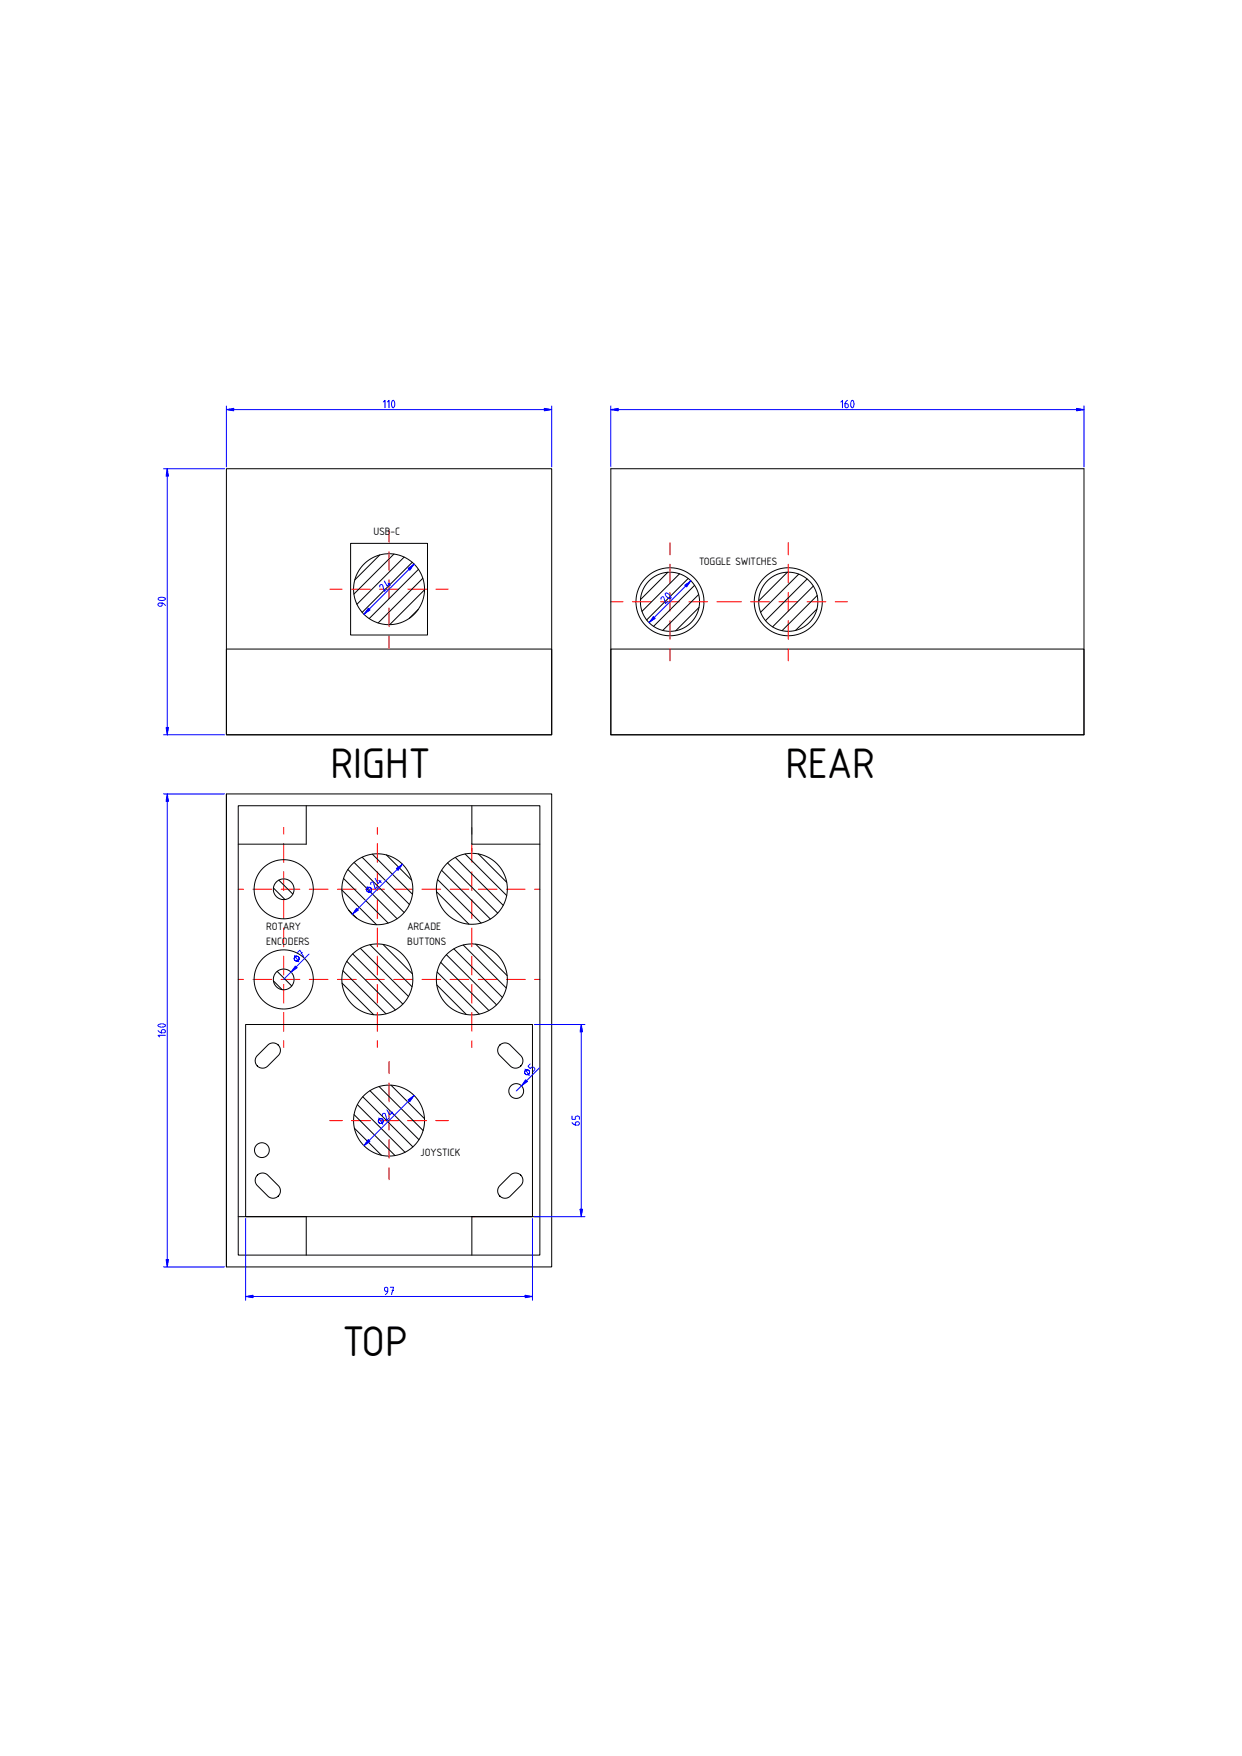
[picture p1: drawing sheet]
<svg xmlns="http://www.w3.org/2000/svg" width="420mm" height="594mm" viewBox="0 0 420 594" stroke-linecap="round" stroke-linejoin="round" font-family="sans-serif">
<defs><g id="words">
<g font-size="13.5">
<text x="111.8" y="263.2">RIGHT</text>
<text x="265.7" y="263.2">REAR</text>
<text x="115.9" y="458.6">TOP</text>
</g>
<g font-size="3.4">
<text x="126.4" y="181.1">USB</text>
<text x="132.2" y="181.1">-C</text>
<text x="236.5" y="191.1">TOGGLE SWITCHES</text>
<text x="90.1" y="314.6">ROTARY</text>
<text x="137.9" y="314.6">ARCADE</text>
<text x="90.1" y="319.8">ENCODERS</text>
<text x="137.8" y="319.8">BUTTONS</text>
<text x="142.3" y="391">JOYSTICK</text>
</g>
</g></defs>
<g fill="none" stroke="#000" stroke-width=".34">
<path d="M76.6 158.6h110v90h-110zM206.6 158.6h160.1v90h-160.1zM118.6 183.8h26v31h-26zM128.5 187.8l-8.5 8.4M133.3 187.4l-13.6 13.6M136.7 188.5l-16 15.9M139.4 190.2l-16.9 17M141.6 192.6l-16.7 16.7M143 195.6l-15.1 15.2M143.6 199.5l-11.8 11.8M225.9 193.6l-9.2 9.3M229.9 194.1l-12.7 12.7"/>
<path d="M232.8 195.7l-14 14M235 198l-13.9 13.9M266.4 193.6l-9.7 9.7M270.2 194.2l-12.9 12.9M273 195.9l-14 14.1M275.1 198.3l-13.7 13.8M76.6 219.6h110v29h-110zM141.5 206.2l-3 3M206.6 219.6h160.1v29h-160.1zM236.3 201.1l-12.1 12.2M236.5 205.5l-7.9 7.9M276.4 206l-7.3 7.3"/>
<path d="M276.4 201.5l-11.8 11.9M76.6 268.6h110v160h-110zM76.6 268.6v160M80.6 272.6h102v152h-102zM103.6 272.6v13h-23M159.6 272.6v13h23M94.3 297.8l4.8 4.7M116.2 297.2l15.1 15.1M117.7 294.2l16.6 16.6M119.8 291.8l16.9 16.9M122.5 290l16 16M126 289l13.5 13.5"/>
<path d="M130.7 289.2l8.6 8.6M148 297.6l14.8 14.7M149.4 294.4l16.5 16.5M151.4 291.9l17 17M154 290.1l16.2 16.2M157.3 288.9l14.1 14.1M161.8 288.9l9.6 9.6M92.5 300.4l3.9 3.9M115.7 301.1l11.7 11.7M117.9 307.9l2.7 2.7M125.2 319.6l14.2 14.2M129.6 319.5l9.9 10"/>
<path d="M147.7 301.7l10.9 11M156.7 319.7l14.6 14.6M160.9 319.4l10.7 10.7M92.5 331.9l3 2.9M93.8 328.6l4.9 5M115.7 332.6l10.7 10.7M116 328.4l14.6 14.6M117.3 325.2l16.5 16.5M119.3 322.7l17 17M121.9 320.8l16.3 16.3M147.8 333.2l10 10M147.9 328.8l14.2 14.3"/>
<path d="M149.1 325.6l16.3 16.3M151 323l17 17M153.5 321l16.5 16.4M83.1 346.6h97v65h-97zM94.1 353.6h.1M94.1 353.6l.6 .8 .2 1-.2 .9-.6 .8-4.1 4-1.6 .2-1.3-.7M94.1 353.6l-.8-.6-.9-.2-1 .2-.8 .6-4 4.2-.2 1.5 .7 1.3M169.1 353.6h.1M169.1 353.6l-.5 .8-.2 .9 .1 1 .6 .8 4.2 4 1.5 .2 1.4-.7M169.1 353.6l.8-.6 1-.2 .9 .2 .8 .6 4 4.1 .3 1.6-.7 1.3M87.1 360.6h.1M119.8 377.1l13.8 13.8"/>
<path d="M120.9 373.7l16.1 16.1M122.7 371l17 17M125.2 369l16.5 16.6M128.2 367.6l14.9 14.9M132.3 367.1l11.3 11.4M176.2 360.6h.1M87.1 397.6h.1M87.1 397.6l-.7 1.3 .2 1.6 4 4.1 .8 .6 .9 .2 1-.2 .8-.6M87.1 397.6l1.3-.7 1.5 .2 4.2 4 .6 .8 .2 1-.2 .9-.6 .8M119.9 381.7l9.1 9.1M176.2 397.6h.1M176.2 397.6l.5 .8 .2 1-.2 .9-.5 .8-4.2 4-1.5 .2-1.4-.7"/>
<path d="M176.2 397.6l-.8-.6-1-.2-.9 .2-.9 .6-4 4.2-.2 1.5 .7 1.3M80.6 411.6h23v13M94.1 404.6h.1M169.1 404.6h.1M182.6 411.6h-23v13"/>
<circle cx="131.6" cy="199.3" r="12"/>
<circle cx="226.6" cy="203.6" r="10"/>
<circle cx="226.6" cy="203.6" r="11.5"/>
<circle cx="266.7" cy="203.6" r="10"/>
<circle cx="266.7" cy="203.6" r="11.5"/>
<circle cx="96" cy="300.8" r="3.5"/>
<circle cx="96" cy="300.8" r="10"/>
<circle cx="127.7" cy="300.8" r="12"/>
<circle cx="159.6" cy="300.7" r="12"/>
<circle cx="96" cy="331.4" r="3.5"/>
<circle cx="96" cy="331.4" r="10"/>
<circle cx="127.7" cy="331.4" r="12"/>
<circle cx="159.6" cy="331.4" r="12"/>
<circle cx="131.6" cy="379.1" r="12"/>
<circle cx="174.6" cy="369.1" r="2.5"/>
<circle cx="88.6" cy="389.1" r="2.5"/>
</g>
<g fill="none" stroke="#f00" stroke-width=".34">
<path d="M131.6 179.3v4.2M111.6 199.3h4.1M118.9 199.3h6.4M128.4 199.3h6.4M131.6 186.6v6.4M131.6 196.2v6.3M138 199.3h6.3M147.5 199.3h4.1M226.6 183.6v4.1M226.6 190.9v6.3M266.7 183.6v4.1M266.7 190.9v6.3"/>
<path d="M131.6 205.7v6.3M131.6 215.2v4.1M206.6 203.6h4.2M213.9 203.6h6.4M223.5 203.6h6.3M226.6 200.4v6.4M226.6 209.9v6.4M226.6 219.5v4.1M233 203.6h6.4M242.5 203.6h8.3M254 203.6h6.3M263.5 203.6h6.3"/>
<path d="M266.7 200.4v6.4M266.7 209.9v6.4M266.7 219.5v4.1M273 203.6h6.4M282.5 203.6h4.2M96 280v2.2M127.7 280v2.2M159.6 280v2.2M96 285.4v6.3M96 294.9v6.4M127.7 285.4v6.3M127.7 294.9v6.4"/>
<path d="M159.6 285.4v6.3M159.6 294.9v6.4M80.6 300.8h1.8M85.6 300.8h6.3M95.1 300.8h6.3M96 304.4v6.4M96 314v6.3M104.6 300.8h6.4M114.1 300.8h6.4M123.7 300.8h6.3M127.7 304.4v6.4M127.7 314v6.3"/>
<path d="M133.2 300.8h6.4M142.7 300.8h6.4M152.3 300.8h6.3M159.6 304.4v6.4M159.6 314v6.3M161.8 300.8h6.3M171.3 300.8h6.4M180.8 300.8h1.8M80.6 331.4h1.8M85.6 331.4h6.3M95.1 331.4h6.3M96 323.5v6.4"/>
<path d="M96 333v6.4M104.6 331.4h6.4M114.1 331.4h6.4M123.7 331.4h6.3M127.7 323.5v6.4M127.7 333v6.4M133.2 331.4h6.4M142.7 331.4h6.4M152.3 331.4h6.3M159.6 323.5v6.4M159.6 333v6.4M161.8 331.4h6.3"/>
<path d="M171.3 331.4h6.4M180.8 331.4h1.8M96 342.6v6.3M96 352.1v2.2M127.7 342.6v6.3M127.7 352.1v2.2M131.6 359.1v4.1M159.6 342.6v6.3M159.6 352.1v2.2M111.6 379.1h4.1M118.9 379.1h6.4M128.4 379.1h6.4"/>
<path d="M131.6 366.4v6.4M131.6 375.9v6.4M138 379.1h6.3M147.5 379.1h4.1M131.6 385.5v6.3M131.6 395v4.1M159.6 411.6h1"/>
</g>
<path d="M83.1 438.6h97M131.2 436.9l-1-.3-.1-.7 .2-.3h.6l.3 .4-.2 1.3-.6 .7M132 435.5h1.1l-.7 2.5M132.6 436.6h.5" fill="none" stroke="#00f" stroke-width=".34"/>
<path d="M83.1 438.6l2.5-.4v.8z" fill="#00f"/>
<path d="M83.1 438.6l2.5-.4v.8z" fill="#00f" stroke="#00f" stroke-width=".34"/>
<path d="M177.6 438.2l2.5 .4-2.5 .4z" fill="#00f"/>
<path d="M177.6 438.2l2.5 .4-2.5 .4z" fill="#00f" stroke="#00f" stroke-width=".34"/>
<path d="M196.6 346.6v65M193.5 379.8l.7 .7 1.3 .1 .4-.3v-.5l-.3-.3-.7 .1-.3 1M193.5 377.6v1.1h1.1l.1-.8 .5-.3 .7 .2 .1 .9M83.1 412.2v27.7M180.1 412.2v27.7" fill="none" stroke="#00f" stroke-width=".34"/>
<path d="M196.2 409.1h.9l-.5 2.5z" fill="#00f"/>
<path d="M196.2 409.1h.9l-.5 2.5z" fill="#00f" stroke="#00f" stroke-width=".34"/>
<path d="M196.6 346.6l.5 2.5h-.9z" fill="#00f"/>
<path d="M196.6 346.6l.5 2.5h-.9z" fill="#00f" stroke="#00f" stroke-width=".34"/>
<path d="M56.6 158.6v90M53.6 202.4l1.3-.3 .8 .2 .3 .3-.5 .4-1 .2-.9-.4zM54.8 204l-.2 1-.7 .1-.3-.2-.1-.6 .5-.3 1.3 .2 .7 .6M180.8 346.6h17.1M180.8 411.6h17.1" fill="none" stroke="#00f" stroke-width=".34"/>
<path d="M56.6 158.6l.4 2.5h-.8z" fill="#00f"/>
<path d="M56.6 158.6l.4 2.5h-.8z" fill="#00f" stroke="#00f" stroke-width=".34"/>
<path d="M56.2 246.1h.8l-.4 2.5z" fill="#00f"/>
<path d="M56.2 246.1h.8l-.4 2.5z" fill="#00f" stroke="#00f" stroke-width=".34"/>
<path d="M206.6 138.6h160.1M284.4 136l.6-.6v2.6M286.7 135.4l-.7 .8-.2 1.2 .3 .5h.6l.2-.4v-.7l-1-.2M288.1 135.5h.5l.3 .9-.1 .9-.4 .6-.4-.2-.2-.7zM55.3 158.6h20.7M55.3 248.6h20.7" fill="none" stroke="#00f" stroke-width=".34"/>
<path d="M206.6 138.6l2.5-.4v.8z" fill="#00f"/>
<path d="M206.6 138.6l2.5-.4v.8z" fill="#00f" stroke="#00f" stroke-width=".34"/>
<path d="M364.2 138.2l2.5 .4-2.5 .4z" fill="#00f"/>
<path d="M364.2 138.2l2.5 .4-2.5 .4z" fill="#00f" stroke="#00f" stroke-width=".34"/>
<path d="M76.6 138.6h110M129.7 136l.5-.6v2.6M131.1 136l.5-.6v2.6M132.8 135.5h.4l.3 .9v.9l-.5 .6-.3-.2-.2-.7zM206.6 137.3v20.7M366.7 137.3v20.7" fill="none" stroke="#00f" stroke-width=".34"/>
<path d="M76.6 138.6l2.5-.4v.8z" fill="#00f"/>
<path d="M76.6 138.6l2.5-.4v.8z" fill="#00f" stroke="#00f" stroke-width=".34"/>
<path d="M184.1 138.2l2.5 .4-2.5 .4z" fill="#00f"/>
<path d="M184.1 138.2l2.5 .4-2.5 .4z" fill="#00f" stroke="#00f" stroke-width=".34"/>
<g fill="none" stroke="#00f" stroke-width=".34">
<path d="M76.6 137.3v20.7M186.6 137.3v20.7M99.7 323.2l1.4 2.2M100.7 322.2l.7-.7 1.3 2.2M100.8 325h.1M102.2 322.2l-.4 .4M104.5 322.8l-8.5 8.6"/>
<circle cx="100.4" cy="324.3" r=".83"/>
</g>
<path d="M99.9 326.8l.6 .6-2.1 1.5z" fill="#00f"/>
<path d="M99.9 326.8l.6 .6-2.1 1.5z" fill="#00f" stroke="#00f" stroke-width=".34"/>
<path d="M56.6 268.6v160M53.5 348.6l.7 .7 1.2 .1 .5-.3v-.5l-.4-.3-.7 .1-.2 1M53.6 346.7l1.3-.3 .8 .2 .3 .4-.5 .4-1 .1-.9-.3zM56 350.3h-2.5l.5 .5" fill="none" stroke="#00f" stroke-width=".34"/>
<path d="M56.6 268.6l.4 2.5h-.8z" fill="#00f"/>
<path d="M56.6 268.6l.4 2.5h-.8z" fill="#00f" stroke="#00f" stroke-width=".34"/>
<path d="M56.2 426.1h.8l-.4 2.5z" fill="#00f"/>
<path d="M56.2 426.1h.8l-.4 2.5z" fill="#00f" stroke="#00f" stroke-width=".34"/>
<path d="M128.5 198.6l.2-.7h.7l.6 2.2 .8-.8M130 196.5l1 1.8 1-1M131.3 197.2l.8 .8M140.1 190.8l-17 17M55.3 268.6h20.7M55.3 428.6h20.7" fill="none" stroke="#00f" stroke-width=".34"/>
<path d="M124.6 205.8l.6 .5-2.1 1.5z" fill="#00f"/>
<path d="M124.6 205.8l.6 .5-2.1 1.5z" fill="#00f" stroke="#00f" stroke-width=".34"/>
<path d="M138 192.3l2.1-1.5-1.5 2.1z" fill="#00f"/>
<path d="M138 192.3l2.1-1.5-1.5 2.1z" fill="#00f" stroke="#00f" stroke-width=".34"/>
<path d="M233.7 196.5l-14.1 14.2M223.7 202.7l.1-.7h.7l.6 2.2 .8-.8M225.1 200.7h.6l.7 .5 .5 .7v.6l-.6-.1-.7-.5-.5-.7z" fill="none" stroke="#00f" stroke-width=".34"/>
<path d="M231.7 198l2-1.5-1.5 2.1z" fill="#00f"/>
<path d="M231.7 198l2-1.5-1.5 2.1z" fill="#00f" stroke="#00f" stroke-width=".34"/>
<path d="M221 208.6l.6 .6-2 1.5z" fill="#00f"/>
<path d="M221 208.6l.6 .6-2 1.5z" fill="#00f" stroke="#00f" stroke-width=".34"/>
<g fill="none" stroke="#00f" stroke-width=".34">
<path d="M124.2 299.9l1.3 2.2M125.5 299.2l.1-.7h.7l.6 2.2 .8-.8M126.9 297.2l1 1.7 1-.9M128.2 297.9l.8 .7M136.1 292.4l-16.9 16.9M125.3 301.7h.1"/>
<circle cx="124.9" cy="301" r=".83"/>
</g>
<path d="M120.6 307.3l.6 .6-2 1.4z" fill="#00f"/>
<path d="M120.6 307.3l.6 .6-2 1.4z" fill="#00f" stroke="#00f" stroke-width=".34"/>
<path d="M134.1 293.8l2-1.4-1.4 2z" fill="#00f"/>
<path d="M134.1 293.8l2-1.4-1.4 2z" fill="#00f" stroke="#00f" stroke-width=".34"/>
<g fill="none" stroke="#00f" stroke-width=".34">
<path d="M128.1 378.2l1.4 2.1M129.3 380h.1M129.4 377.5l.2-.7h.7l.6 2.2 .8-.8M130.9 375.4l1 1.8 .9-1M132.2 376.1l.7 .8M140.1 370.6l-17 17"/>
<circle cx="128.8" cy="379.3" r=".83"/>
</g>
<path d="M124.6 385.5l.6 .6-2.1 1.5z" fill="#00f"/>
<path d="M124.6 385.5l.6 .6-2.1 1.5z" fill="#00f" stroke="#00f" stroke-width=".34"/>
<path d="M138 372.1l2.1-1.5-1.5 2.1z" fill="#00f"/>
<path d="M138 372.1l2.1-1.5-1.5 2.1z" fill="#00f" stroke="#00f" stroke-width=".34"/>
<g fill="none" stroke="#00f" stroke-width=".34">
<path d="M179.4 359.9l-.8 .8 .8 .8 .6-.5 .6 .1 .3 .7-.5 .7M177.6 361.7l1.4 2.2M178.8 363.5h.1M182.5 361.3l-7.9 7.8"/>
<circle cx="178.3" cy="362.8" r=".83"/>
</g>
<path d="M177.9 365.3l.6 .6-2.1 1.4z" fill="#00f"/>
<path d="M177.9 365.3l.6 .6-2.1 1.4z" fill="#00f" stroke="#00f" stroke-width=".34"/>
<use href="#words"/>
</svg>
